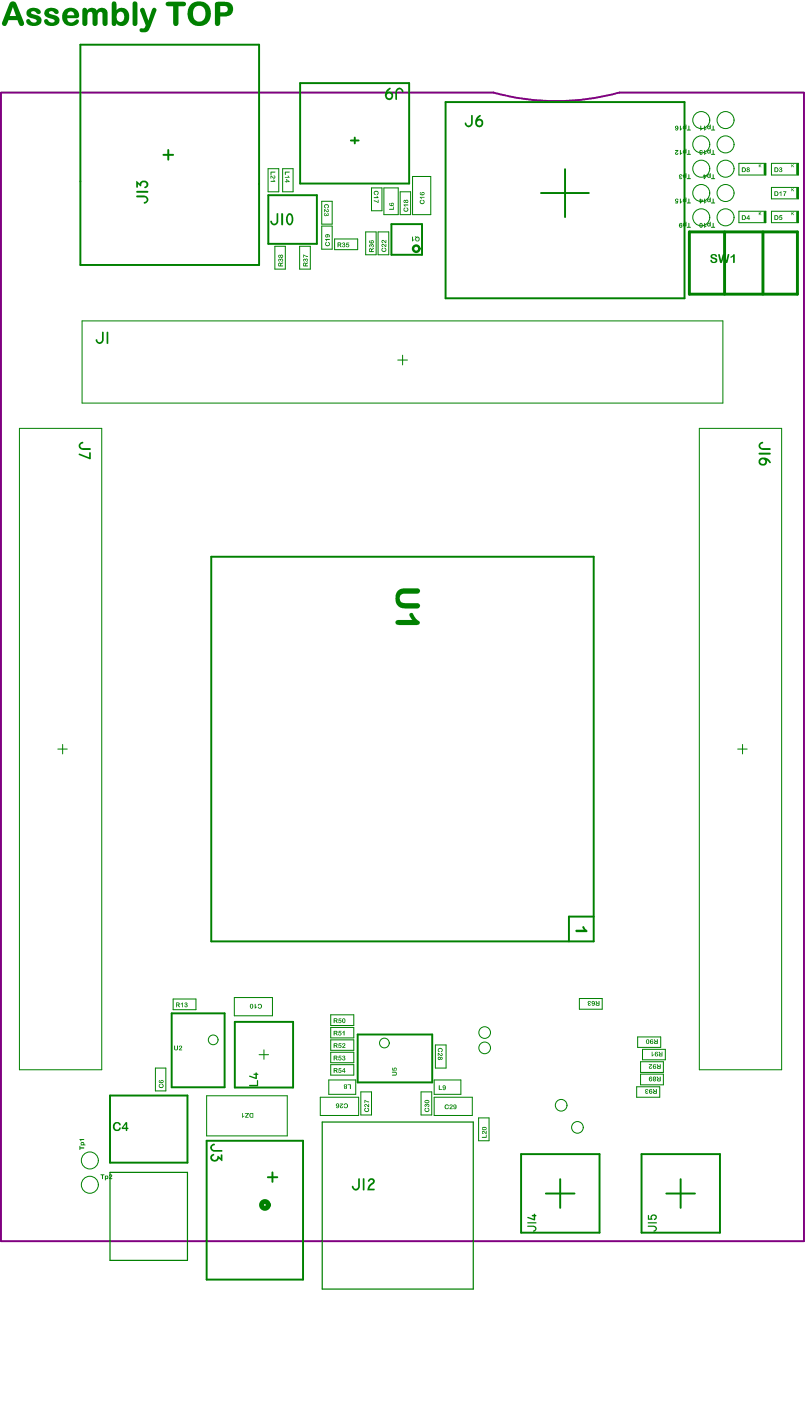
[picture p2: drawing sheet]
<svg xmlns="http://www.w3.org/2000/svg" width="140mm" height="244mm" viewBox="0 0 140 244" stroke-linecap="round" stroke-linejoin="round" font-family="sans-serif">
<path d="M85.8 16.1a40.9 40.9 0 0 0 22 0h32.1v199.9h-139.7v-199.9h85.6" fill="none" stroke="#800080" stroke-width=".34"/>
<g fill="none" stroke="#008000" stroke-width=".34">
<path d="M14 7.8h31.1v38.3h-31.1zM52.2 14.5h19v17.4h-19zM77.5 17.8h41.6v34.1h-41.6zM28.4 26.9h1.7M29.3 26.1v1.7M46.7 34h8.4v8.4h-8.4zM61 24.4h1.4M61.7 23.9v1.1M68.1 39h5.3v5.3h-5.3zM94.1 33.6h8.3M98.3 29.4v8.4M36.8 96.9h66.5v66.9h-66.5z"/>
<path d="M103.3 159.5h-4.3v4.3M29.9 176.3h9.2v12.9h-9.2zM40.9 177.8h10.1v11.4h-10.1zM19.1 190.6h13.5v11.7h-13.5zM36 198.5h16.7v24.1h-16.7zM62.2 180h13v8.3h-13zM46.6 204.8h1.6M47.4 204v1.6M90.7 200.8h13.6v13.7h-13.6zM95 207.7h5M97.5 205.2v5M111.6 200.8h13.7v13.7h-13.7z"/>
<path d="M115.9 207.7h5M118.4 205.2v5"/>
</g>
<g fill="none" stroke="#008000" stroke-width=".17">
<path d="M46.6 29.4h1.9v4h-1.9zM49.2 29.4h1.8v4h-1.8zM56 35h1.8v4h-1.8zM56 39.3h1.8v4.1h-1.8zM64.6 32.7h1.9v4h-1.9zM66.8 32.7h2.5v4.6h-2.5zM69.6 33.4h1.8v3.9h-1.8zM71.8 30.7h3.1v6.6h-3.1zM128.6 28.4h4.6v2.1h-4.6zM128.6 36.8h4.6v1.9h-4.6zM134.2 28.4h4.7v2.1h-4.7zM134.2 32.6h4.7v2h-4.7z"/>
<path d="M134.2 36.8h4.7v1.9h-4.7zM14.3 55.8h111.5v14.3h-111.5zM47.8 42.8h1.8v4h-1.8zM52.1 42.8h1.9v4h-1.9zM58.2 41.6h4v1.8h-4zM63.6 40.4h1.8v3.9h-1.8zM65.8 40.4h1.8v3.9h-1.8zM3.4 74.5h14.3v111.6h-14.3zM69.2 62.6h1.7M70 61.8v1.7M121.7 74.5h14.3v111.6h-14.3zM10.1 130.3h1.6"/>
<path d="M10.9 129.5v1.7M128.3 130.3h1.7M129.2 129.5v1.7M30.1 173.8h4v1.9h-4zM40.8 173.6h6.6v3.1h-6.6zM57.5 176.6h4.1v1.8h-4.1zM57.5 178.8h4.1v1.8h-4.1zM100.8 173.7h4v1.9h-4zM27 185.8h1.9v4h-1.9zM36 190.7h14v6.9h-14zM45.1 183.5h1.6M45.9 182.7v1.6"/>
<path d="M55.7 190.9h6.7v3.2h-6.7zM57.2 187.9h4.7v2.5h-4.7zM57.5 180.9h4.1v1.9h-4.1zM57.5 183.1h4.1v1.8h-4.1zM57.5 185.2h4.1v1.9h-4.1zM62.8 190h1.8v4h-1.8zM73.3 190h1.8v4h-1.8zM75.5 187.9h4.7v2.5h-4.7zM75.5 190.9h6.7v3.2h-6.7zM75.7 181.8h1.9v4h-1.9zM83.3 194.5h1.8v4h-1.8zM110.8 189.1h4v1.8h-4z"/>
<path d="M110.9 180.4h4.1v1.8h-4.1zM111.4 184.7h4v1.9h-4zM111.4 186.9h4v1.9h-4zM111.8 182.6h4v1.8h-4z"/>
</g>
<path d="M133.1 28.6v1.7M133.1 36.9v1.7M138.7 28.6v1.7M138.7 32.8v1.6M138.7 36.9v1.7" fill="none" stroke="#008000" stroke-width=".42"/>
<path d="M56.1 195.2h26.2v29.1h-26.2zM19.1 204h13.5v15.3h-13.5z" fill="none" stroke="#008000" stroke-width=".21"/>
<path d="M119.9 40.4h18.8v10.8h-18.8zM126.1 40.4v10.8M132.7 40.4v10.8" fill="none" stroke="#008000" stroke-width=".51"/>
<g fill="#008000">
<path d="M27.8 188.6l.1 .1a.27 .27 0 0 0-.1 .4 .27 .27 0 0 0 .4 0 .27 .27 0 0 0-.1-.4 .32 .32 0 0 1 .4 .3 .32 .32 0 0 1-.4 .3h-.1a.37 .37 0 0 1-.4-.3 .37 .37 0 0 1 .2-.4z"/>
<path d="M56.5 35.6l.3-.1a.37 .37 0 0 1 .4 .3 .37 .37 0 0 1-.3 .4 .25 .25 0 0 0 .1-.4 .25 .25 0 0 0-.3-.1 .25 .25 0 0 0-.1 .4l.1 .1a.39 .39 0 0 1-.3-.2 .39 .39 0 0 1 .1-.4z"/>
<path d="M56.4 36.4l.5 .3a.14 .14 0 0 0 .2 .1 .14 .14 0 0 0 0-.2 .14 .14 0 0 0-.2-.1 .24 .24 0 0 1 .3 .2 .24 .24 0 0 1-.3 .2l-.4-.4v.4h-.1z"/>
<path d="M56.4 37.1h.3a.19 .19 0 0 0-.2 .2 .19 .19 0 0 0 .2 .2l.1-.3 .1 .2 .2-.1-.2-.1a.2 .2 0 0 1 .4 0 .19 .19 0 0 1-.2 .3h-.3a.27 .27 0 0 1-.4 0 .27 .27 0 0 1 0-.4z"/>
<path d="M59.9 192h.5l.1 .4a.36 .36 0 0 1-.3 .4 .36 .36 0 0 1-.4-.3h.1a.28 .28 0 0 0 .3 .2 .28 .28 0 0 0 .2-.4 .28 .28 0 0 0-.4-.2l-.2 .2z"/>
<path d="M59.1 192h.6l-.3 .5a.14 .14 0 0 0-.1 .2 .14 .14 0 0 0 .2 0 .14 .14 0 0 0 .1-.2 .18 .18 0 0 1 0 .3 .18 .18 0 0 1-.2 0 .34 .34 0 0 1-.2-.3 .34 .34 0 0 1 .3-.3l-.3-.1z"/>
<path d="M59 185.8l.4 .1-.3 .1-.1 .2a.27 .27 0 0 1 .4 .2 .27 .27 0 0 1-.2 .3 .27 .27 0 0 1-.3-.3 .2 .2 0 0 0 .2 .2 .2 .2 0 0 0 .2-.2 .2 .2 0 0 0-.2-.2l-.2 .1z"/>
<path d="M58.9 181.5h.5v.2h-.3l-.1 .1h.3a.29 .29 0 0 1 0 .5 .29 .29 0 0 1-.4-.2 .2 .2 0 0 0 .2 .1 .2 .2 0 0 0 .2-.2l-.4-.1z"/>
<path d="M59.7 181.5a.31 .31 0 0 1 .4 .2 .31 .31 0 0 1-.3 .4l-.1 .1 .4 .1h-.5l-.1-.1 .3-.2a.19 .19 0 0 0 .2-.2 .19 .19 0 0 0-.2-.2l-.2 .2z"/>
<path d="M58.9 179.4h.5v.1h-.3l-.1 .2a.29 .29 0 0 1 .4 .1 .29 .29 0 0 1-.2 .4 .29 .29 0 0 1-.3-.3 .2 .2 0 0 0 .3 .2 .2 .2 0 0 0 0-.4l-.3 .1z"/>
<path d="M59.6 179.5l.3-.1v.8l-.1-.1v-.5l-.2 .1z"/>
<path d="M59.6 42.3a.27 .27 0 0 1 .3-.1 .27 .27 0 0 1 .1 .4 .25 .25 0 0 1-.1 .4 .25 .25 0 0 1-.3-.3 .15 .15 0 0 0 .1 .2 .15 .15 0 0 0 .2-.1 .15 .15 0 0 0-.1-.2h-.1l.2-.1v-.2l-.4 .1z"/>
<path d="M60.3 42.2h.5l-.1 .1h-.3v.2a.28 .28 0 0 1 .4 .2 .28 .28 0 0 1-.4 .3l-.2-.1v-.1a.18 .18 0 0 0 .3 .1 .18 .18 0 0 0 0-.3h-.3z"/>
<path d="M76.4 188.8h.1v.7h.4v.1h-.6z"/>
<path d="M102.4 174.2a.23 .23 0 0 1 .3 0 .23 .23 0 0 1 0 .3 .17 .17 0 0 0-.2-.2 .17 .17 0 0 0-.1 .2 .17 .17 0 0 0 .3 0v.2h-.3v.2l.3-.1a.24 .24 0 0 1-.3 .2 .24 .24 0 0 1 0-.4l-.2-.2z"/>
<path d="M112.3 189.5h.1a.21 .21 0 0 1 .3 0 .21 .21 0 0 1 0 .3 .14 .14 0 0 0-.1-.2 .14 .14 0 0 0-.2 .1 .14 .14 0 0 0 .2 .2v.1a.14 .14 0 0 0-.2 0 .14 .14 0 0 0 .1 .2 .14 .14 0 0 0 .2-.1 .19 .19 0 0 1-.1 .2 .19 .19 0 0 1-.3-.1v-.1l.1-.2-.2-.1z"/>
<path d="M124 30.3l.2 .1v.6h.2v.2l-.7-.1v-.1h.3z"/>
<path d="M137.7 36.9l.1 .2 .3-.2-.2 .2 .2 .3-.2-.2-.2 .2z"/>
<path d="M137.7 32.7l.1 .3 .3-.2-.2 .1 .2 .4-.2-.3-.1 .3-.1-.1z"/>
<path d="M137.7 28.6l.1 .2 .3-.2-.2 .2 .2 .3-.2-.3-.2 .3z"/>
<path d="M17.5 204.3l.7 .1-.1 .1h-.2v.7l-.2-.1v-.6h-.2z"/>
<path d="M19.1 204.4a.32 .32 0 0 1 .4 .2 .32 .32 0 0 1-.3 .4l.4 .1-.5 .1-.1-.2a.3 .3 0 0 0 .3-.2 .3 .3 0 0 0-.1-.3l-.2 .1z"/>
<path d="M48.5 45l.3 .1a.27 .27 0 0 1 .4 0 .27 .27 0 0 1-.2 .4 .18 .18 0 0 0 .1-.2 .18 .18 0 0 0-.2-.1l-.1 .2-.1-.2h-.2v.2h.2a.22 .22 0 0 1-.3-.1 .22 .22 0 0 1 .1-.3z"/>
<path d="M49.6 29.9h.8v.1h-.7v.4l-.1 .1z"/>
<path d="M49.6 30.8h.5v-.3l.3 .4h-.8z"/>
<path d="M52.8 45l.3 .1a.27 .27 0 0 1 .5 0 .27 .27 0 0 1-.3 .4 .17 .17 0 0 0 .1-.2 .17 .17 0 0 0-.1-.2l-.1 .3-.3-.2v.1l.1 .1a.21 .21 0 0 1-.3-.1 .21 .21 0 0 1 .1-.3z"/>
<path d="M52.8 44.3l.7 .2 .1 .2-.7-.2v.3h-.1z"/>
<path d="M56.7 42.1l.2 .1a.27 .27 0 0 0-.1 .4 .27 .27 0 0 0 .4 0 .27 .27 0 0 0-.1-.4v-.1a.39 .39 0 0 1 .2 .6 .39 .39 0 0 1-.6 .1l-.1-.2z"/>
<path d="M56.6 41.6h.8v.1h-.6l.1 .3z"/>
<path d="M59 183.7h.4l-.3 .1-.1 .2a.27 .27 0 0 1 .4 .2 .27 .27 0 0 1-.1 .3 .27 .27 0 0 1-.4-.1v-.2a.19 .19 0 0 0 .2 .2 .19 .19 0 0 0 .1-.3h-.3z"/>
<path d="M59.6 183.7a.24 .24 0 0 1 .4 0 .24 .24 0 0 1-.1 .4 .24 .24 0 0 1 0 .4 .24 .24 0 0 1-.3-.3 .19 .19 0 0 0 .2 .2 .19 .19 0 0 0 .1-.2l-.2-.1 .2-.1v-.2l-.3 .1z"/>
<path d="M58.9 177.2h.5v.1h-.3v.2a.29 .29 0 0 1 .3 .2 .29 .29 0 0 1-.2 .4 .29 .29 0 0 1-.3-.3 .17 .17 0 0 0 .3 .1 .17 .17 0 0 0 0-.3h-.3z"/>
<path d="M66.5 43.1l.2 .1a.26 .26 0 0 0-.1 .3 .26 .26 0 0 0 .3 .1 .26 .26 0 0 0 .1-.3l-.1-.1v-.1l.3 .1v.4l-.2 .2h-.2a.38 .38 0 0 1-.4-.2 .38 .38 0 0 1 .1-.5z"/>
<path d="M66.5 42.5l.2-.1 .4 .4 .1-.4v.5l-.2 .1-.1-.2a.19 .19 0 0 0-.2-.2 .19 .19 0 0 0-.2 .2h.2a.18 .18 0 0 1-.3 .1 .18 .18 0 0 1 0-.3z"/>
<path d="M66.5 41.8l.2-.1 .4 .4 .1-.4v.6h-.2l-.1-.2a.19 .19 0 0 0-.2-.2 .19 .19 0 0 0-.2 .2l.2 .1a.18 .18 0 0 1-.3 0 .18 .18 0 0 1 0-.2z"/>
<path d="M65.2 33.2h.1a.39 .39 0 0 1 .6 .2 .39 .39 0 0 1-.3 .5v-.1a.25 .25 0 0 0 .1-.3 .25 .25 0 0 0-.4 0 .25 .25 0 0 0 .1 .3l-.2 .1-.1-.1a.33 .33 0 0 1 .1-.6z"/>
<path d="M65.1 34.3h.5v-.3l.3 .4-.8 .1z"/>
<path d="M65.1 34.9l.6 .2 .1-.4 .1 .6-.8-.3z"/>
<path d="M68.2 186.5h.5a.34 .34 0 0 1 .3 .3 .34 .34 0 0 1-.3 .4l-.5-.1 .1-.1h.4a.17 .17 0 0 0 .2-.2 .17 .17 0 0 0-.2-.2h-.5z"/>
<path d="M68.3 185.8l.1 .3h.1a.27 .27 0 0 1 .2-.3 .27 .27 0 0 1 .3 .2 .27 .27 0 0 1-.2 .3v-.1a.17 .17 0 0 0 .1-.2 .17 .17 0 0 0-.3 0 .17 .17 0 0 0 .1 .2h-.5z"/>
<path d="M71.7 41.2h.2v.5h.2l-.3 .3h-.1z"/>
<path d="M73.2 34.8h.1v.1a.25 .25 0 0 0 0 .4 .25 .25 0 0 0 .4-.1 .25 .25 0 0 0-.2-.3l.1-.1 .2 .1v.4l-.2 .2h-.3a.37 .37 0 0 1-.3-.3 .37 .37 0 0 1 .2-.4z"/>
<path d="M73 34.3h.9l-.6 .1 .1 .2h-.1z"/>
<path d="M76.3 182.4h.5a.35 .35 0 0 1 .2 .3 .35 .35 0 0 1-.3 .3 .26 .26 0 0 0 .2-.3 .26 .26 0 0 0-.4-.2 .26 .26 0 0 0-.1 .4l.1 .1a.31 .31 0 0 1-.4-.2 .31 .31 0 0 1 .2-.4z"/>
<path d="M76.3 183.2l.1 .1a.27 .27 0 0 0 .2 .2 .27 .27 0 0 0 .3 0l-.2-.2 .1-.1a.3 .3 0 0 1 .3 .3 .3 .3 0 0 1-.3 .3 .3 .3 0 0 1-.3-.3l-.2-.1v.4l-.1-.1z"/>
<path d="M91.8 213.3h1.1l.3 .1 .2 .4-.2 .3a.21 .21 0 0 1-.2 .2 .21 .21 0 0 1-.2-.2 .32 .32 0 0 0 .3-.3 .32 .32 0 0 0-.3-.3h-1z"/>
<path d="M91.8 212.7h1.5v.1l-1.5 .1z"/>
<path d="M91.8 211.7l1.1 .4v-.5h-.3l-.1-.2h.4v-.2l.4 .2v.2h-.2l-.1 .8-1.2-.5z"/>
<path d="M112.8 213.3h1.1l.2 .1 .2 .4-.1 .3a.24 .24 0 0 1-.3 .2 .24 .24 0 0 1-.2-.2 .32 .32 0 0 0 .4-.3 .32 .32 0 0 0-.4-.3h-1z"/>
<path d="M112.7 212.7h1.5l.1 .1-1.6 .1z"/>
<path d="M112.7 211.4l.2 .1v.5h.3v-.4l.2-.2 .6-.1a.44 .44 0 0 1 .3 .6 .44 .44 0 0 1-.6 .3l.1-.1a.29 .29 0 0 0 .1-.5 .29 .29 0 0 0-.5 .1l.1 .5h-.8z"/>
<path d="M13.9 199.4h.1v.2h.6l.1 .2h-.7v.3h-.1z"/>
<path d="M13.8 198.2h.8l.1 .1-.6 .1 .1 .1-.2 .1z"/>
<path d="M19.9 195.4l.2-.2 .6 .1a.33 .33 0 0 1 .2 .5l-.2-.1a.46 .46 0 0 0-.6-.1 .46 .46 0 0 0-.1 .6 .43 .43 0 0 0 .4 .3 .43 .43 0 0 0 .4-.3 .29 .29 0 0 1 .2 .3 .29 .29 0 0 1-.3 .2l-.6 .1-.3-.3-.2-.7z"/>
<path d="M30.3 181.9l.2 .1v.4a.17 .17 0 0 0 .1 .2 .17 .17 0 0 0 .2-.2v-.5h.1l.1 .6a.34 .34 0 0 1-.4 .3 .34 .34 0 0 1-.3-.4z"/>
<path d="M31.2 182l.2-.1a.32 .32 0 0 1 .3 .3 .32 .32 0 0 1-.3 .3l-.1 .1h.4v.2h-.6l.2-.3a.22 .22 0 0 0 .2-.2 .22 .22 0 0 0-.2-.3l-.1 .2z"/>
<path d="M31.5 174.6l.3-.1v.8h-.1v-.6l-.2 .1z"/>
<path d="M32.2 174.5a.25 .25 0 0 1 .4 0 .25 .25 0 0 1-.1 .3 .25 .25 0 0 1 0 .5 .25 .25 0 0 1-.3-.3 .15 .15 0 0 0 .2 .1 .15 .15 0 0 0 .1-.2 .15 .15 0 0 0-.2 0l.2-.3-.2-.1-.2 .2z"/>
<path d="M45 174.7a.4 .4 0 0 1 .5 .2 .4 .4 0 0 1-.1 .5 .4 .4 0 0 1-.5-.1l.1-.1a.25 .25 0 0 0 .3 .1 .25 .25 0 0 0 .1-.4 .25 .25 0 0 0-.4 0l-.1 .1z"/>
<path d="M44.4 174.7l.1 .1v.5l.2-.2-.3 .4z"/>
<path d="M62.4 205l.2 .1v1.5l-.3 .4a.63 .63 0 0 1-.7 0 .63 .63 0 0 1-.3-.7l.2 .2a.4 .4 0 0 0 .5 .4 .4 .4 0 0 0 .3-.5z"/>
<path d="M63.2 205l.2 .1v2l-.1 .1-.2-.1z"/>
<path d="M64.2 205.2l.4-.2a.58 .58 0 0 1 .6 .5 .58 .58 0 0 1-.4 .6l-.4 .4-.1 .3h.8l.1 .2-1.3 .1 .2-.7 .3-.4a.54 .54 0 0 0 .4-.6 .48 .48 0 0 0-.6 .2 .24 .24 0 0 1-.2-.2 .24 .24 0 0 1 .2-.2z"/>
<path d="M63.5 192.8l.2 .1a.25 .25 0 0 0-.1 .3 .25 .25 0 0 0 .3 .1 .25 .25 0 0 0 0-.4 .31 .31 0 0 1 .4 .2 .31 .31 0 0 1-.3 .4l-.5-.1a.38 .38 0 0 1 0-.6z"/>
<path d="M63.5 192.1h.3l.2 .3 .1-.3h.1v.5l-.3-.1a.22 .22 0 0 0-.1-.2 .22 .22 0 0 0-.3 .1l.2 .2a.27 .27 0 0 1-.3-.2 .27 .27 0 0 1 .1-.3z"/>
<path d="M63.4 191.4l.8 .3v.1h-.2l-.5-.2v.3h-.1z"/>
<path d="M60.5 188.7h.5v.8l-.1-.1v-.6h-.4z"/>
<path d="M67.8 36.3h.6v-.3h.1v.5h-.8z"/>
<path d="M74 192.8l.2 .1a.25 .25 0 0 0-.1 .3 .25 .25 0 0 0 .3 .1 .25 .25 0 0 0 0-.4 .31 .31 0 0 1 .3 .2 .31 .31 0 0 1-.2 .4h-.4l-.1-.1a.37 .37 0 0 1 0-.6z"/>
<path d="M73.9 192.1l.3 .1a.28 .28 0 0 1 .5 0 .29 .29 0 0 1-.3 .5v-.1a.17 .17 0 0 0 .2-.2 .17 .17 0 0 0-.2-.2l-.1 .1v.2l-.3-.2v.1l.1 .2a.21 .21 0 0 1-.2-.2 .21 .21 0 0 1 0-.2z"/>
<path d="M77.5 192.2a.29 .29 0 0 1 .3-.1 .29 .29 0 0 1 .2 .4 .24 .24 0 0 0-.4-.1 .24 .24 0 0 0 0 .4 .24 .24 0 0 0 .4-.1 .3 .3 0 0 1-.2 .3 .3 .3 0 0 1-.4-.2v-.4z"/>
<path d="M78.3 192.2a.31 .31 0 0 1 .5 .2 .31 .31 0 0 1-.3 .4l-.1 .1h.4l-.6 .1v-.1l.2-.2a.19 .19 0 0 0 .2-.2 .19 .19 0 0 0-.2-.2l-.1 .2-.1-.1z"/>
<path d="M100.2 161.8h1.4l-.1-.1a.28 .28 0 0 1-.2-.3 .28 .28 0 0 1 .2-.3l.4 .6a.26 .26 0 0 1 .3 .2 .26 .26 0 0 1-.2 .3h-1.7l-.2-.2z"/>
<path d="M112.9 185.2h.5l-.1 .2a.27 .27 0 0 0-.2 .2 .27 .27 0 0 0 .1 .3l.2-.2a.28 .28 0 0 1-.2 .3 .28 .28 0 0 1-.3-.2 .28 .28 0 0 1 .2-.3l.2-.2h-.4z"/>
<path d="M119.8 30.3l.1 .1v.6h.3v.2l-.7-.1v-.1h.3z"/>
<path d="M118.3 30.3a.23 .23 0 0 1 .3 0 .23 .23 0 0 1 0 .3 .15 .15 0 0 0-.1-.2 .15 .15 0 0 0-.2 .1 .15 .15 0 0 0 .1 .2h.1v.1l-.2 .1 .1 .1 .2-.1a.23 .23 0 0 1-.2 .3 .23 .23 0 0 1-.1-.4 .26 .26 0 0 1-.2-.3 .26 .26 0 0 1 .2-.2z"/>
<path d="M119.8 26.1h.1v.7h.3v.1h-.7v-.1h.3z"/>
<path d="M118.3 26.1h.2v.6l.1-.1h.1l-.3 .3h-.1z"/>
<path d="M117.5 26.1h.5l-.3 .4a.14 .14 0 0 0-.1 .2 .14 .14 0 0 0 .1 .1 .14 .14 0 0 0 .2-.2h.1a.28 .28 0 0 1-.3 .3 .28 .28 0 0 1-.3-.2 .28 .28 0 0 1 .3-.3l.1-.1h-.3z"/>
<path d="M132 36.9l.1 .2 .3-.2-.1 .2 .1 .3-.2-.2-.2 .2z"/>
<path d="M135.6 33.5l.4-.2-.1 .8-.1-.6-.1 .1z"/>
<path d="M136.3 33.3h.5l-.3 .8-.1-.2 .2-.5h-.3z"/>
<path d="M132 28.6h.1v.2l.3-.2-.1 .2 .1 .3-.2-.3-.2 .3z"/>
<path d="M135.7 29.1a.26 .26 0 0 1 .3 .1 .26 .26 0 0 1 0 .3 .23 .23 0 0 1-.1 .4 .23 .23 0 0 1-.3-.2h.1a.15 .15 0 0 0 .1 .1 .15 .15 0 0 0 .1-.2 .15 .15 0 0 0-.2 0v-.2a.15 .15 0 0 0 .3 0 .14 .14 0 0 0-.1-.2 .14 .14 0 0 0-.2 .2h-.1z"/>
<path d="M17.8 57.7l.2 .1v1.5l-.2 .3-.3 .2a.62 .62 0 0 1-.8-.7h.2a.41 .41 0 0 0 .4 .5 .41 .41 0 0 0 .4-.5z"/>
<path d="M18.6 57.7l.2 .1v2l-.1 .1-.2-.1z"/>
<path d="M23.7 34h1.4l.5 .3a.63 .63 0 0 1 .1 .8 .63 .63 0 0 1-.7 .3l.1-.3a.4 .4 0 0 0 .4-.3 .4 .4 0 0 0-.4-.5h-1.3h-.1z"/>
<path d="M23.7 33.2h2l.1 .2-.1 .1h-1.9h-.1z"/>
<path d="M23.7 31.5l.6 .4a.72 .72 0 0 1 1.2-.4 .72 .72 0 0 1-.2 1.2h-.1a.26 .26 0 0 1 0-.2 .26 .26 0 0 1 .2-.2 .44 .44 0 0 0-.4-.6 .44 .44 0 0 0-.4 .6l-.2 .1-.4-.4v.6h-.3z"/>
<path d="M36.9 199.1a.21 .21 0 0 1 .3-.1 .21 .21 0 0 1 .1 .3 .4 .4 0 0 0-.4 .4 .4 .4 0 0 0 .4 .4h1.3l.1 .2-1.6 .1-.4-.4a.65 .65 0 0 1 .2-.9z"/>
<path d="M36.8 200.9a.3 .3 0 0 1 .2-.1 .3 .3 0 0 1 .3 .1l-.1 .2a.41 .41 0 0 0-.2 .6 .41 .41 0 0 0 .6 0l.3-.6 .5 .4v-.6h.3v1.1l-.6-.4-.3 .4-.6 .1a.69 .69 0 0 1-.4-1.2z"/>
<path d="M47.1 29.9h.8v.1h-.7v.4l-.1 .1z"/>
<path d="M47.1 30.5l.3 .2a.19 .19 0 0 0 .2 .2 .19 .19 0 0 0 .2-.2h-.2a.18 .18 0 0 1 .3-.1 .18 .18 0 0 1 0 .3 .37 .37 0 0 1-.4 .1 .37 .37 0 0 1-.3-.3l-.1 .4z"/>
<path d="M47.1 31.5h.6v-.3l.2 .4h-.8z"/>
<path d="M48.2 37.1h.2v1.6l-.4 .4a.61 .61 0 0 1-.7 0 .61 .61 0 0 1-.2-.7h.2v.1a.4 .4 0 0 0 .4 .4 .4 .4 0 0 0 .4-.4z"/>
<path d="M49 37.1l.3 .1-.1 2-.3-.1z"/>
<path d="M64.3 42.5l.3 .1a.29 .29 0 0 1 .4 0 .29 .29 0 0 1-.2 .5v-.2a.16 .16 0 0 0 .2-.1 .16 .16 0 0 0-.2-.2 .16 .16 0 0 0-.2 .2v.1v-.2h-.3v.2h.2a.22 .22 0 0 1-.3-.1 .22 .22 0 0 1 .1-.3z"/>
<path d="M70.3 36.2h.2a.24 .24 0 0 0-.1 .4 .24 .24 0 0 0 .4 0 .24 .24 0 0 0 0-.4h-.1a.32 .32 0 0 1 .4 .2 .32 .32 0 0 1-.2 .4h-.3a.39 .39 0 0 1-.4-.2 .39 .39 0 0 1 .1-.4z"/>
<path d="M70.3 35.6h.7l.1 .1h-.7l.2 .2-.1 .1-.3-.3z"/>
<path d="M83.9 197.8h.6v-.4h.2v.6h-.8z"/>
<path d="M84 196.8h.2l.3 .3v-.3h.2v.5l-.3-.1a.22 .22 0 0 0-.2-.2 .22 .22 0 0 0-.3 .1l.3 .1a.25 .25 0 0 1-.4-.1 .25 .25 0 0 1 .2-.3z"/>
<path d="M113.4 183h.1v.6l.3-.1-.3 .3h-.1z"/>
<path d="M119.8 34.6h.1v.6h.3v.2h-.7v-.2h.3z"/>
<path d="M118.3 34.6h.2v.5l.1-.1 .1 .1-.3 .3h-.1z"/>
<path d="M117.6 34.6h.1a.22 .22 0 0 1 .2 0 .22 .22 0 0 1 .1 .3 .18 .18 0 0 0-.3-.2 .18 .18 0 0 0 0 .3l.3-.1v.5h-.5l-.1-.1 .4-.1v-.1a.28 .28 0 0 1-.4-.2 .28 .28 0 0 1 .2-.3z"/>
<path d="M119.8 38.8h.1v.7h.3v.1h-.7v-.1h.3z"/>
<path d="M119.8 21.9h.1v.6h.3v.2h-.7v-.2h.3z"/>
<path d="M118.3 21.9h.2v.6l.1-.2 .1 .1-.3 .3h-.1z"/>
<path d="M135.7 37.4l.4 .1-.1 .1h-.3v.2a.29 .29 0 0 1 .4 .2 .29 .29 0 0 1-.2 .3 .29 .29 0 0 1-.4-.2l.1-.1a.21 .21 0 0 0 .3 .1 .21 .21 0 0 0 .1-.2h-.4z"/>
<path d="M43.4 188.8h1.3v-.8h.2v1h-1.5z"/>
<path d="M43.4 187.2l1 .3v-.5h-.3v-.1l.3-.1 .1-.2h.1l.1 .2 .3 .1-.1 .1h-.2v.7l-1.3-.3z"/>
<path d="M132.2 77a.28 .28 0 0 1 .3-.2 .28 .28 0 0 1 .3 .3l-.1 .1a.4 .4 0 0 0-.4 .3 .4 .4 0 0 0 .4 .5h1.3l.1 .2h-1.7a.7 .7 0 0 1-.2-1.2z"/>
<path d="M132.1 78.8h1.9l.1 .2-2 .1-.1-.1z"/>
<path d="M69.1 15.4a.65 .65 0 0 1 .8 0 .65 .65 0 0 1 .2 .7l-.2-.1a.42 .42 0 0 0-.4-.4 .42 .42 0 0 0-.4 .4v1.3l-.2 .1-.1-1.5z"/>
<path d="M124 26.1h.2v.7h.2v.1h-.7v-.1h.3z"/>
<path d="M122.6 26.1h.1v.6l.1-.1h.1l-.3 .3h-.1z"/>
<path d="M121.8 26.1h.1a.22 .22 0 0 1 .2 0 .22 .22 0 0 1 .1 .3h-.1a.13 .13 0 0 0-.2-.1 .13 .13 0 0 0 0 .2h.2v.1h-.2v.2l.3-.2a.25 .25 0 0 1-.3 .4 .23 .23 0 0 1-.1-.4l-.1-.3z"/>
<path d="M42.6 193.7h.7v.1l-.5 .5h.4l.1 .2-.7-.1 .5-.6h-.5z"/>
<path d="M42.1 193.7h.1v.6l.3-.2-.3 .4h-.1z"/>
<path d="M13.9 77a.28 .28 0 0 1 .4-.2 .28 .28 0 0 1 .2 .3l-.1 .1a.4 .4 0 0 0-.4 .3 .4 .4 0 0 0 .4 .5h1.3l.1 .2h-1.7a.7 .7 0 0 1-.2-1.2z"/>
<path d="M13.7 78.9l1.8 .7v-.8l.2-.1 .1 1.2h-.3l-1.8-.7z"/>
<path d="M4.8 1.7l.2-.1a1.45 1.45 0 0 1 2.1 .5 .45 .45 0 0 1-.4 .3 .45 .45 0 0 1-.5-.3 .45 .45 0 0 0-.8 .2l.9 .3a.95 .95 0 0 1 .9 1 .95 .95 0 0 1-1 .9h-.4a.99 .99 0 0 1-1.2-1 .47 .47 0 0 1 .5-.2 .47 .47 0 0 1 .3 .5l.2 .1a.43 .43 0 0 0 .5 0 .43 .43 0 0 0 .2-.4l-.6-.3a.95 .95 0 0 1-.9-.4 .95 .95 0 0 1-.1-1z"/>
<path d="M7.9 1.7l.1-.1a1.47 1.47 0 0 1 2.2 .5 .47 .47 0 0 1-.4 .3 .47 .47 0 0 1-.5-.3 .43 .43 0 0 0-.5-.2 .43 .43 0 0 0-.3 .4l.9 .3a.95 .95 0 0 1 1 1 .95 .95 0 0 1-1.1 .9h-.4a1.19 1.19 0 0 1-1.3-.9h.1a.39 .39 0 0 1 .4-.3 .39 .39 0 0 1 .3 .4 .57 .57 0 0 0 .6 .3 .57 .57 0 0 0 .5-.5l-.7-.3a.96 .96 0 0 1-.9-.4 .96 .96 0 0 1 0-1z"/>
<path d="M14.5 1.4a.44 .44 0 0 1 .7 .4 1 1 0 0 1 1.7 0 1.01 1.01 0 0 1 1.2-.4 1.01 1.01 0 0 1 .6 1.1v1.5a.45 .45 0 0 1-.4 .5 .45 .45 0 0 1-.5-.5v-1.3a.45 .45 0 0 0-.4-.6 .45 .45 0 0 0-.4 .6v1.3a.45 .45 0 0 1-.5 .5 .45 .45 0 0 1-.4-.5v-1.2a.49 .49 0 0 0-.4-.7 .49 .49 0 0 0-.5 .6v1.3a.45 .45 0 0 1-.4 .5 .45 .45 0 0 1-.5-.5v-2.3z"/>
<path d="M23.2 .3a.45 .45 0 0 1 .5 0 .45 .45 0 0 1 .2 .5v3.2a.43 .43 0 0 1-.4 .5 .43 .43 0 0 1-.4-.5v-3.5z"/>
<path d="M24.4 1.5a.45 .45 0 0 1 .5-.1 .45 .45 0 0 1 .3 .4l.6 1.8 .6-1.9a.41 .41 0 0 1 .6-.3 .41 .41 0 0 1 .1 .7l-1 2.7a1.15 1.15 0 0 1-1.8 .6 .41 .41 0 0 1 .1-.5 .41 .41 0 0 1 .5 0l.3-.1 .1-.4-.9-2.5z"/>
<path d="M29 .4l2.9-.1a.41 .41 0 0 1 .5 .4 .41 .41 0 0 1-.5 .4h-.8v2.9a.47 .47 0 0 1-.5 .5 .47 .47 0 0 1-.5-.5v-2.9h-.8a.4 .4 0 0 1-.4-.3 .4 .4 0 0 1 .1-.4z"/>
<path d="M82 20l.3 .1v1.4l-.4 .5a.62 .62 0 0 1-.7 0 .62 .62 0 0 1-.3-.7l.2 .1a.42 .42 0 0 0 .4 .4 .42 .42 0 0 0 .5-.4z"/>
<path d="M123.8 44.2h.4a.34 .34 0 0 1 .4 .1 .34 .34 0 0 1 0 .4h-.1a.3 .3 0 0 0-.3-.3 .3 .3 0 0 0-.3 .3l.4 .1a.49 .49 0 0 1 .5 .7 .49 .49 0 0 1-.7 .3l-.2-.1a.36 .36 0 0 1-.3-.5l.3 .1a.28 .28 0 0 0 .3 .3 .28 .28 0 0 0 .2-.4l-.5-.2a.39 .39 0 0 1-.3-.4 .39 .39 0 0 1 .2-.4z"/>
<path d="M125 44.2l.3 .1 .2 1 .2-.8a.23 .23 0 0 1 .2-.3 .23 .23 0 0 1 .3 .3l.2 .8 .2-.9a.16 .16 0 0 1 .2-.2 .16 .16 0 0 1 .1 .3l-.3 1a.23 .23 0 0 1-.2 .3 .23 .23 0 0 1-.2-.3l-.3-.9-.3 .9a.22 .22 0 0 1-.2 .3 .22 .22 0 0 1-.2-.3z"/>
<path d="M127.1 44.7l.4-.2a.2 .2 0 0 1 .1-.3 .2 .2 0 0 1 .2 .2v1.4l-.3-.1v-1l-.3 .2z"/>
<path d="M124 34.6h.2v.6h.2v.2h-.7v-.2h.3z"/>
<path d="M122.6 34.6h.1v.5l.1-.1 .1 .1-.3 .3h-.1z"/>
<path d="M124 38.8h.2v.7h.2v.1h-.7v-.1h.3z"/>
<path d="M122.6 38.8h.1v.6l.1-.1h.1l-.3 .3h-.1z"/>
<path d="M124 21.9h.2v.6h.2v.2h-.7v-.2h.3z"/>
<path d="M122.6 21.9h.1v.6l.1-.2 .1 .1-.3 .3h-.1z"/>
<path d="M121.8 21.9h.2v.6l.1-.2 .2 .1-.3 .3h-.2z"/>
<path d="M69.2 102.8l.1-.1a1.68 1.68 0 0 1 1.3-.3h1.9a.47 .47 0 0 1 .6 .4 .47 .47 0 0 1-.6 .5h-1.9a.84 .84 0 0 0-1.1 .8 .84 .84 0 0 0 1 .9h2a.47 .47 0 0 1 .6 .4 .47 .47 0 0 1-.6 .5h-2.1a1.65 1.65 0 0 1-1.6-2.1l.1-.5z"/>
<path d="M68.9 108l2.8-.2a.84 .84 0 0 1-.3-1.1 .4 .4 0 0 1 .6 .4l.5 .7a.5 .5 0 0 1 .5 .8l-.5 .2h-3.1a.47 .47 0 0 1-.6-.3 .47 .47 0 0 1 .1-.5z"/>
<path d="M27.7 188h.1a.21 .21 0 0 0 0 .2 .21 .21 0 0 0 .2 .1 .28 .28 0 0 1 .1-.4 .28 .28 0 0 1 .4 .2 .28 .28 0 0 1-.3 .4h-.2a.3 .3 0 0 1-.3-.2 .3 .3 0 0 1 0-.3zM28 188.2a.16 .16 0 0 0 .3 0 .16 .16 0 0 0-.3 0z"/>
<path d="M58.6 192a.42 .42 0 0 1 .5 .3 .42 .42 0 0 1-.3 .5h-.2l-.1-.1 .1-.1a.16 .16 0 0 0 .2 .1 .16 .16 0 0 0 .1-.3 .26 .26 0 0 1-.4 0 .26 .26 0 0 1 .1-.4zM58.6 192.2a.15 .15 0 0 0 .3 0 .15 .15 0 0 0-.3 0z"/>
<path d="M58.1 185.8h.3a.24 .24 0 0 1 .3 .2 .24 .24 0 0 1-.2 .3l.2 .2v.2l-.4-.4h-.1v.3h-.2zM58.2 186v.2l.4-.1v-.1z"/>
<path d="M59.9 185.8h.1v.5l.1 .1-.1 .3-.1-.1v-.1h-.4zM59.9 186.1l-.3 .2h.3z"/>
<path d="M58.1 181.5h.3a.24 .24 0 0 1 .3 .2 .24 .24 0 0 1-.2 .3l.2 .3h-.1l-.2-.3h-.2v.3h-.2zM58.2 181.7v.2l.4-.1-.1-.1z"/>
<path d="M58.1 179.4h.3a.22 .22 0 0 1 .3 .1 .22 .22 0 0 1-.2 .3l.2 .4h-.1l-.2-.4h-.2v.4h-.1zM58.2 179.5v.2h.4l-.1-.2z"/>
<path d="M58.7 42.2h.4a.24 .24 0 0 1 .3 .1 .24 .24 0 0 1-.1 .3l-.1 .1 .2 .3h-.1l-.2-.3h-.2v.3h-.2zM58.9 42.3v.3h.1a.14 .14 0 0 0 .2-.2 .14 .14 0 0 0-.2-.1z"/>
<path d="M77.1 188.8a.43 .43 0 0 1 .5 .4 .43 .43 0 0 1-.2 .4 .16 .16 0 0 1-.3 .1 .15 .15 0 0 1 0-.3l.1 .2h.2v-.3a.25 .25 0 0 1-.3 0 .25 .25 0 0 1 0-.3zM77.1 189.1a.15 .15 0 0 0 .3 0 .15 .15 0 0 0-.3 0z"/>
<path d="M103.6 174.2l.5 .3v-.3h.2v.7l-.4 .1a.24 .24 0 0 1-.3-.2 .24 .24 0 0 1 .2-.3zM103.8 174.7v.1l.3 .1v-.3z"/>
<path d="M103.1 174.2a.4 .4 0 0 1 .4 .4 .4 .4 0 0 1-.5 .4v-.2a.18 .18 0 0 0 .2 .1 .18 .18 0 0 0 .1-.3 .27 .27 0 0 1-.4-.1 .27 .27 0 0 1 .2-.3zM103.1 174.4a.14 .14 0 0 0 .2 0 .14 .14 0 0 0-.2 0z"/>
<path d="M113.6 189.5l.4 .4h.1v-.4h.2v.8h-.4a.24 .24 0 0 1-.3-.2 .24 .24 0 0 1 .2-.2l-.2-.3zM113.8 190v.2h.3v-.2z"/>
<path d="M113.1 189.5a.18 .18 0 0 1 .2 0 .18 .18 0 0 1 .1 .2 .17 .17 0 0 0-.2-.1 .17 .17 0 0 0-.1 .3 .26 .26 0 0 1 .4 .1 .26 .26 0 0 1-.2 .3 .26 .26 0 0 1-.3-.1l-.1-.5zM113.1 190.1a.15 .15 0 0 0 .3 0 .15 .15 0 0 0-.3 0z"/>
<path d="M113.8 180.8l.4 .4h.1v-.4h.1v.8l-.3 .1a.24 .24 0 0 1-.3-.2 .24 .24 0 0 1 .2-.3l-.2-.2zM114 181.3v.2h.3v-.2z"/>
<path d="M113.2 180.9l.1-.1a.17 .17 0 0 1 .2 0 .17 .17 0 0 1 0 .3v-.2h-.2l-.1 .3a.28 .28 0 0 1 .4 0 .28 .28 0 0 1 0 .4 .43 .43 0 0 1-.5-.2 .43 .43 0 0 1 .1-.5zM113.3 181.4a.16 .16 0 0 0 .3 0 .16 .16 0 0 0-.3 0z"/>
<path d="M112.5 180.8a.4 .4 0 0 1 .5 .4 .4 .4 0 0 1-.5 .5l-.1-.4zM112.6 180.9l-.1 .3a.18 .18 0 0 0 0 .2 .18 .18 0 0 0 .3 0v-.4z"/>
<path d="M123.2 30.3l.3 .1v-.3h.1v.9l-.1-.2a.3 .3 0 0 1-.5 0 .3 .3 0 0 1 .2-.5zM123.2 30.7a.16 .16 0 0 0 .3 0 .16 .16 0 0 0-.3 0z"/>
<path d="M122.5 30.3l.1 .2h.4l-.4 .7-.2-.1v-.4l-.1-.1zM122.6 30.7v.3l.2-.3z"/>
<path d="M129.1 29.1l.6 .1 .1 .5-.2 .2h-.5zM129.2 29.3v.5h.2a.28 .28 0 0 0 .2-.3 .28 .28 0 0 0-.2-.2z"/>
<path d="M130 29.1a.24 .24 0 0 1 .4 .1 .24 .24 0 0 1-.1 .3 .25 .25 0 0 1 0 .4 .25 .25 0 0 1-.3-.1 .25 .25 0 0 1 0-.3l-.1-.1zM130 29.7a.15 .15 0 0 0 .3 0 .15 .15 0 0 0-.3 0zM130.1 29.3a.1 .1 0 0 0 .2 0 .1 .1 0 0 0-.2 0z"/>
<path d="M18.3 204.5l.1 .1a.27 .27 0 0 1 .4 .1 .27 .27 0 0 1 0 .3 .27 .27 0 0 1-.4 0v.3l-.1 .1zM18.4 204.9a.16 .16 0 0 0 .3 0 .16 .16 0 0 0-.3 0z"/>
<path d="M48.5 45.7h.3l.1 .2 .4-.2v.1l-.4 .3v.1h.3l.1 .1h-.9v-.5zM48.6 45.9l-.1 .3h.3v-.3z"/>
<path d="M48.5 44.4l.2-.1 .1 .2a.26 .26 0 0 1 .4-.1 .26 .26 0 0 1 0 .4 .26 .26 0 0 1-.4 0 .25 .25 0 0 1-.4-.1 .25 .25 0 0 1 .1-.3zM48.8 44.6a.15 .15 0 0 0 .3 0 .15 .15 0 0 0-.3 0zM48.5 44.6a.15 .15 0 0 0 .3 0 .15 .15 0 0 0-.3 0z"/>
<path d="M49.8 31.2l.6 .4-.5 .1v.1l-.3-.1v-.1h.2zM49.9 31.3v.3h.3z"/>
<path d="M52.9 45.7h.2l.1 .2 .3-.3 .1 .2-.4 .2v.2h.4v.1l-.8 .1-.1-.5zM52.9 45.9v.3h.2v-.3z"/>
<path d="M56.7 40.8h.4a.24 .24 0 0 1 .3 .2 .24 .24 0 0 1-.2 .2 .16 .16 0 0 0 .1-.2 .16 .16 0 0 0-.3-.1 .27 .27 0 0 1-.1 .4 .27 .27 0 0 1-.4-.1 .27 .27 0 0 1 .2-.4zM56.7 41a.15 .15 0 0 0 .3 0 .15 .15 0 0 0-.3 0z"/>
<path d="M58.1 183.7h.3a.24 .24 0 0 1 .3 .2 .24 .24 0 0 1-.2 .2l.2 .3v.1l-.4-.4h-.1v.4h-.2zM58.2 183.8v.2h.4l-.1-.2z"/>
<path d="M58.1 177.2h.3a.24 .24 0 0 1 .3 .2 .24 .24 0 0 1-.2 .2l.2 .4h-.1l-.2-.3h-.2v.3h-.2zM58.2 177.3v.2h.4v-.2z"/>
<path d="M59.7 177.2a.41 .41 0 0 1 .4 .2 .41 .41 0 0 1-.1 .5 .37 .37 0 0 1-.5-.1 .37 .37 0 0 1 .2-.5zM59.7 177.3v.1a.25 .25 0 0 0 0 .3 .25 .25 0 0 0 .2 .1 .3 .3 0 0 0-.2-.5z"/>
<path d="M72.2 41.1l.3 .1a.43 .43 0 0 1 .5 .4 .43 .43 0 0 1-.5 .4 .43 .43 0 0 1-.2-.7zM72.5 41.4l-.1 .1a.27 .27 0 0 0 .1 .3 .27 .27 0 0 0 .4-.1 .27 .27 0 0 0-.2-.3z"/>
<path d="M73.1 33.5h.2a.21 .21 0 0 0-.2 .2 .21 .21 0 0 0 .3 .1 .26 .26 0 0 1 .1-.3 .26 .26 0 0 1 .4 .1 .26 .26 0 0 1-.2 .3l-.3 .1a.3 .3 0 0 1-.3-.2 .3 .3 0 0 1 0-.3zM73.4 33.7a.2 .2 0 0 0 .4 0 .2 .2 0 0 0-.4 0z"/>
<path d="M76.3 183.9h.2l.1 .1a.23 .23 0 0 1 .4 0 .23 .23 0 0 1-.1 .4 .23 .23 0 0 1-.3-.1 .28 .28 0 0 1-.4 0 .28 .28 0 0 1 .1-.4zM76.3 184.1a.15 .15 0 0 0 .3 0 .15 .15 0 0 0-.3 0zM76.7 184.1a.11 .11 0 0 0 .2 0 .11 .11 0 0 0-.2 0z"/>
<path d="M129.1 37.4h.3a.43 .43 0 0 1 .4 .5 .43 .43 0 0 1-.4 .4l-.3-.1zM129.2 37.6v.6h.2a.3 .3 0 0 0 .2-.3 .3 .3 0 0 0-.2-.3z"/>
<path d="M130.2 37.4l.2 .1v.5h.1l-.1 .3h-.2v-.2l-.4-.1zM130.2 37.6l-.2 .4h.2z"/>
<path d="M14.2 198.7a.28 .28 0 0 1 .4 .1 .28 .28 0 0 1 0 .3l.3 .1v.1h-.9v-.4zM14.2 199a.15 .15 0 0 0 .3 0 .15 .15 0 0 0-.3 0z"/>
<path d="M21.9 195.2l.2 .1v.9h.2v.3h-.2v.3h-.2v-.3l-.7-.1v-.3zM21.9 195.6l-.5 .6h.5z"/>
<path d="M30.6 174.5l.4-.1a.24 .24 0 0 1 .3 .2 .24 .24 0 0 1-.2 .3l.2 .4h-.2l-.1-.4h-.2v.4h-.2zM30.8 174.5v.3h.3v-.2z"/>
<path d="M43.6 174.7l.4 .1 .1 .3a.32 .32 0 0 1-.4 .4 .32 .32 0 0 1-.2-.4zM43.7 174.8l-.1 .1a.25 .25 0 0 0 0 .3 .25 .25 0 0 0 .3 .1 .35 .35 0 0 0-.2-.5z"/>
<path d="M59.9 188.7a.27 .27 0 0 1 .4 0 .27 .27 0 0 1 0 .4h-.1a.23 .23 0 0 1 0 .4 .23 .23 0 0 1-.3-.2v-.2l-.1-.3zM59.9 188.9a.15 .15 0 0 0 .3 0 .15 .15 0 0 0-.3 0zM60 189.3a.13 .13 0 0 0 .2 0 .13 .13 0 0 0-.2 0z"/>
<path d="M67.8 35.3l.1 .1a.19 .19 0 0 0-.1 .2 .19 .19 0 0 0 .3 .1 .26 .26 0 0 1 .1-.4 .26 .26 0 0 1 .3 .1 .26 .26 0 0 1-.1 .4l-.2 .1a.35 .35 0 0 1-.4-.1 .35 .35 0 0 1 0-.5zM68.1 35.6a.16 .16 0 0 0 .3 0 .16 .16 0 0 0-.3 0z"/>
<path d="M73.9 191.5l.4-.1a.33 .33 0 0 1 .4 .4 .33 .33 0 0 1-.5 .2h-.1a.31 .31 0 0 1-.2-.2 .31 .31 0 0 1 0-.3zM74.1 191.6a.25 .25 0 0 0 .1 .3 .25 .25 0 0 0 .3-.1 .2 .2 0 0 0 0-.3 .2 .2 0 0 0-.3 .1z"/>
<path d="M78.9 192.2a.39 .39 0 0 1 .5 .4 .39 .39 0 0 1-.4 .4l-.1-.2a.21 .21 0 0 0 .3 .1 .21 .21 0 0 0 .1-.3v.1a.29 .29 0 0 1-.4-.1 .29 .29 0 0 1 0-.4zM79 192.4a.15 .15 0 0 0 .3 0 .15 .15 0 0 0-.3 0z"/>
<path d="M114.3 185.2h.1l.2 .3h.2v-.3h.2v.7l-.5 .1a.25 .25 0 0 1-.2-.1 .25 .25 0 0 1 .1-.3l.1-.1zM114.4 185.7v.1l.4 .1v-.3z"/>
<path d="M113.8 185.2h.2l.2 .1-.1 .1a.19 .19 0 0 0-.3-.1 .19 .19 0 0 0-.1 .2 .28 .28 0 0 1 .4 .2 .28 .28 0 0 1-.2 .4 .28 .28 0 0 1-.3-.4v-.3zM113.7 185.7a.15 .15 0 0 0 .3 0 .15 .15 0 0 0-.3 0z"/>
<path d="M119 30.3l.3 .1v-.3h.1v.9l-.1-.2a.3 .3 0 0 1-.5 0 .3 .3 0 0 1 .2-.5zM119 30.7a.16 .16 0 0 0 .3 0 .16 .16 0 0 0-.3 0z"/>
<path d="M119 26.1l.3 .1v-.3h.1v.8l-.1-.1a.3 .3 0 0 1-.5-.1 .3 .3 0 0 1 .2-.4zM119 26.4a.16 .16 0 0 0 .3 0 .16 .16 0 0 0-.3 0z"/>
<path d="M134.8 33.3h.3a.4 .4 0 0 1 .3 .4 .4 .4 0 0 1-.3 .4l-.4-.1zM134.9 33.4v.6h.1a.28 .28 0 0 0 .3-.3 .28 .28 0 0 0-.3-.3z"/>
<path d="M134.7 29.1h.4a.43 .43 0 0 1 .3 .4 .43 .43 0 0 1-.3 .4h-.4zM134.9 29.3v.5h.1a.28 .28 0 0 0 .3-.3 .28 .28 0 0 0-.3-.2z"/>
<path d="M50.1 37.2a.69 .69 0 0 1 .7 .1 .69 .69 0 0 1 .2 .7l-.1 .8a.56 .56 0 0 1-.6 .4 .56 .56 0 0 1-.5-.6v-.8zM50.3 37.4l-.2 .3v.5a.41 .41 0 0 0 0 .5 .41 .41 0 0 0 .5 .1l.1-.7a.57 .57 0 0 0-.4-.7z"/>
<path d="M64.3 43.2h.3l.1 .2 .3-.3 .1 .2-.4 .2v.2h.3l.1 .1h-.9v-.5zM64.4 43.4l-.1 .3h.3v-.3z"/>
<path d="M64.3 41.8l.2 .1-.2 .2 .3 .1a.28 .28 0 0 1 .1-.4 .28 .28 0 0 1 .4 .2 .28 .28 0 0 1-.3 .3l-.2 .1a.33 .33 0 0 1-.4-.2 .33 .33 0 0 1 .1-.4zM64.6 42.1a.16 .16 0 0 0 .3 0 .16 .16 0 0 0-.3 0z"/>
<path d="M70.3 34.8l.3 .1a.26 .26 0 0 1 .4 .1 .26 .26 0 0 1-.2 .3l-.2-.1a.25 .25 0 0 1-.4-.1 .25 .25 0 0 1 .1-.3zM70.6 35a.15 .15 0 0 0 .3 0 .15 .15 0 0 0-.3 0zM70.3 35a.15 .15 0 0 0 .3 0 .15 .15 0 0 0-.3 0z"/>
<path d="M83.9 196.2l.2-.1a.33 .33 0 0 1 .5 .1 .33 .33 0 0 1-.1 .4l-.2 .1a.34 .34 0 0 1-.4-.1 .34 .34 0 0 1 0-.4zM84 196.2v.1a.29 .29 0 0 0 .2 .2 .29 .29 0 0 0 .3 0 .22 .22 0 0 0-.1-.3 .22 .22 0 0 0-.3 0z"/>
<path d="M114.6 183h.2l.2 .3h.1v-.3h.2v.8h-.4a.22 .22 0 0 1-.3-.1 .22 .22 0 0 1 .2-.3zM114.8 183.5v.2h.3v-.2z"/>
<path d="M114 183a.19 .19 0 0 1 .3-.1 .19 .19 0 0 1 .1 .3 .17 .17 0 0 0-.3-.1 .17 .17 0 0 0 0 .3 .26 .26 0 0 1 .4 .1 .26 .26 0 0 1-.2 .3 .26 .26 0 0 1-.3-.1l-.1-.4zM114.1 183.6a.16 .16 0 0 0 .3 0 .16 .16 0 0 0-.3 0z"/>
<path d="M114.3 187.3h.1l.3 .4h.1v-.4l.2 .1v.7l-.4 .1a.24 .24 0 0 1-.3-.2 .24 .24 0 0 1 .2-.3zM114.4 187.8v.2h.4v-.2z"/>
<path d="M113.6 187.4a.28 .28 0 0 1 .4 0 .28 .28 0 0 1 0 .4 .22 .22 0 0 1 0 .3 .22 .22 0 0 1-.3 0 .22 .22 0 0 1 0-.3l-.1-.2zM113.7 187.6a.15 .15 0 0 0 .3 0 .15 .15 0 0 0-.3 0zM113.8 187.9a.12 .12 0 0 0 .2 0 .12 .12 0 0 0-.2 0z"/>
<path d="M113 187.4a.23 .23 0 0 1 .3-.1 .23 .23 0 0 1 .1 .3l-.3-.2v.3a.28 .28 0 0 1 .4 .2 .28 .28 0 0 1-.3 .3 .28 .28 0 0 1-.3-.3zM113.1 187.9a.16 .16 0 0 0 .3 0 .16 .16 0 0 0-.3 0z"/>
<path d="M119 34.6h.3v-.3h.1v.9l-.1-.1a.3 .3 0 0 1-.5-.1 .3 .3 0 0 1 .2-.4zM119 34.9a.16 .16 0 0 0 .3 0 .16 .16 0 0 0-.3 0z"/>
<path d="M119 38.8l.3 .1v-.3h.1v.8l-.1-.1a.3 .3 0 0 1-.5-.1 .3 .3 0 0 1 .2-.4zM119 39.1a.16 .16 0 0 0 .3 0 .16 .16 0 0 0-.3 0z"/>
<path d="M118.2 38.9a.23 .23 0 0 1 .3-.2 .23 .23 0 0 1 .1 .3 .16 .16 0 0 0-.2-.1 .16 .16 0 0 0-.1 .3 .27 .27 0 0 1 .4 .1 .27 .27 0 0 1-.1 .4 .27 .27 0 0 1-.4-.2zM118.3 39.3a.15 .15 0 0 0 .3 0 .15 .15 0 0 0-.3 0z"/>
<path d="M119 21.9l.3 .1v-.3h.1v.8l-.1-.1a.3 .3 0 0 1-.5-.1 .3 .3 0 0 1 .2-.4zM119 22.2a.16 .16 0 0 0 .3 0 .16 .16 0 0 0-.3 0z"/>
<path d="M117.5 22a.39 .39 0 0 1 .5 .3 .39 .39 0 0 1-.5 .4v-.2a.18 .18 0 0 0 .3 .1 .18 .18 0 0 0 .1-.3 .27 .27 0 0 1-.4 0 .27 .27 0 0 1 0-.3zM117.6 22.1a.15 .15 0 0 0 .3 0 .15 .15 0 0 0-.3 0z"/>
<path d="M134.8 37.4l.6 .2v.4l-.1 .2h-.6zM134.9 37.6v.6h.1a.3 .3 0 0 0 .3-.3 .3 .3 0 0 0-.3-.3z"/>
<path d="M132.2 79.7l.3-.1 .8 .1 .4 .2 .3 .3a.19 .19 0 0 1 .1 .3 .19 .19 0 0 1-.2 .1 .19 .19 0 0 1-.1-.2l-.4-.4 .1 .5-.2 .3-.3 .2h-.5a.72 .72 0 0 1-.5-.5 .72 .72 0 0 1 .2-.8zM132.3 80.3a.4 .4 0 0 0 .8 0 .4 .4 0 0 0-.8 0z"/>
<path d="M67.5 15.4l.2-.1a.19 .19 0 0 1 .3 .1 .19 .19 0 0 1-.2 .2l-.4 .4 .3-.1 .3 .1a.76 .76 0 0 1 .4 1 .76 .76 0 0 1-1.1 .3 .76 .76 0 0 1-.3-1l.1-.3zM67.3 16.7a.45 .45 0 0 0 .9 0 .45 .45 0 0 0-.9 0z"/>
<path d="M123.2 26.1l.3 .1v-.3h.1v.8l-.1-.1a.3 .3 0 0 1-.5-.1 .3 .3 0 0 1 .2-.4zM123.2 26.4a.16 .16 0 0 0 .3 0 .16 .16 0 0 0-.3 0z"/>
<path d="M43.5 193.7h.6v.8h-.3a.43 .43 0 0 1-.4-.3 .43 .43 0 0 1 .1-.5zM43.6 193.8v.1a.28 .28 0 0 0 0 .3 .28 .28 0 0 0 .2 .1h.1v-.5z"/>
<path d="M1.8 .4l.3-.2h.3l.4 .3 1.3 3.1a.49 .49 0 0 1 0 .8 .49 .49 0 0 1-.8-.1l-.3-.8h-1.5l-.2 .5a.49 .49 0 0 1-.5 .5 .49 .49 0 0 1-.5-.5zM2.2 1.2l-.5 1.6h1.1z"/>
<path d="M11.2 1.8a1.47 1.47 0 0 1 1.7-.4 1.47 1.47 0 0 1 .8 1.5l-.3 .3h-1.7a.74 .74 0 0 0 .5 .7 .74 .74 0 0 0 .9-.4h.1a.34 .34 0 0 1 .5 .1 .34 .34 0 0 1-.1 .5l-.4 .3-.5 .1a1.63 1.63 0 0 1-1.7-.8 1.63 1.63 0 0 1 .2-1.9zM11.9 2.2l-.2 .5h1.2a.62 .62 0 0 0-.3-.7 .62 .62 0 0 0-.7 .2z"/>
<path d="M19.6 .3a.49 .49 0 0 1 .7 .4v1.1a1.3 1.3 0 0 1 1.6-.2 1.3 1.3 0 0 1 .6 1.5 1.22 1.22 0 0 1-.8 1.3 1.22 1.22 0 0 1-1.4-.4 .43 .43 0 0 1-.4 .5 .43 .43 0 0 1-.5-.4v-3.5zM20.6 2.2a.97 .97 0 0 0 .4 1.6 .95 .95 0 0 0 .6-.9 .95 .95 0 0 0-.7-.9z"/>
<path d="M33.3 .7a2.04 2.04 0 0 1 2.3-.3 2.04 2.04 0 0 1 1.1 2.1 2.02 2.02 0 0 1-1.7 2 2.02 2.02 0 0 1-2.3-1.3v-1a2.02 2.02 0 0 1 .5-1.4zM33.9 1.3l-.3 .5v.6a1.11 1.11 0 0 0 1.1 1.4 1.11 1.11 0 0 0 1-1.4v-.1a1.12 1.12 0 0 0-.5-1.1 1.12 1.12 0 0 0-1.3 .1z"/>
<path d="M37.5 .4l.4-.1h1.3a1.29 1.29 0 0 1 1.4 1.4 1.29 1.29 0 0 1-1.6 1.2h-.7v1.1a.47 .47 0 0 1-.4 .5 .47 .47 0 0 1-.5-.5v-3.4zM38.3 1.1v1.1h.5a.58 .58 0 0 0 .8-.4 .58 .58 0 0 0-.6-.7z"/>
<path d="M83.2 20.2l.1-.1a.19 .19 0 0 1 .2-.1 .19 .19 0 0 1 .2 .2 .19 .19 0 0 1-.2 .1l-.4 .5 .2-.2 .4 .1a.76 .76 0 0 1 .3 1 .76 .76 0 0 1-1 .4 .76 .76 0 0 1-.3-1l.2-.7zM82.9 21.4a.45 .45 0 0 0 .9 0 .45 .45 0 0 0-.9 0z"/>
<path d="M123.2 34.6h.3v-.3h.1v.9l-.1-.1a.3 .3 0 0 1-.5-.1 .3 .3 0 0 1 .2-.4zM123.2 34.9a.16 .16 0 0 0 .3 0 .16 .16 0 0 0-.3 0z"/>
<path d="M121.8 34.6l.1 .1 .4 .1-.4 .6h-.1v-.5h-.2zM121.9 34.9v.3l.2-.3z"/>
<path d="M123.2 38.8l.3 .1v-.3h.1v.8l-.1-.1a.3 .3 0 0 1-.5-.1 .3 .3 0 0 1 .2-.4zM123.2 39.1a.16 .16 0 0 0 .3 0 .16 .16 0 0 0-.3 0z"/>
<path d="M121.8 38.8a.42 .42 0 0 1 .5 .4 .42 .42 0 0 1-.4 .4l-.2-.2v-.4zM121.9 38.9l-.1 .2a.18 .18 0 0 0 0 .3 .18 .18 0 0 0 .3 0v-.4z"/>
<path d="M123.2 21.9l.3 .1v-.3h.1v.8l-.1-.1a.3 .3 0 0 1-.5-.1 .3 .3 0 0 1 .2-.4zM123.2 22.2a.16 .16 0 0 0 .3 0 .16 .16 0 0 0-.3 0z"/>
</g>
<circle cx="46.1" cy="209.7" r=".59" fill="none" stroke="#008000" stroke-width=".85"/>
<g fill="none" stroke="#008000" stroke-width=".17">
<circle cx="122" cy="25.1" r="1.48"/>
<circle cx="122" cy="20.9" r="1.48"/>
<circle cx="122" cy="33.6" r="1.48"/>
<circle cx="122" cy="37.8" r="1.48"/>
<circle cx="122" cy="29.4" r="1.48"/>
<circle cx="126.2" cy="25.1" r="1.48"/>
<circle cx="126.2" cy="20.9" r="1.48"/>
<circle cx="126.2" cy="33.6" r="1.48"/>
<circle cx="126.2" cy="37.8" r="1.48"/>
<circle cx="126.2" cy="29.4" r="1.48"/>
<circle cx="84.3" cy="179.7" r="1.01"/>
<circle cx="37.1" cy="180.9" r=".85"/>
<circle cx="66.9" cy="181.5" r=".85"/>
<circle cx="84.3" cy="182.3" r="1.01"/>
<circle cx="97.6" cy="192.3" r="1.01"/>
<circle cx="100.5" cy="196.2" r="1.01"/>
<circle cx="15.6" cy="206.1" r="1.48"/>
<circle cx="15.6" cy="201.9" r="1.48"/>
</g>
<circle cx="72.4" cy="43.3" r=".55" fill="none" stroke="#008000" stroke-width=".42"/>
</svg>
